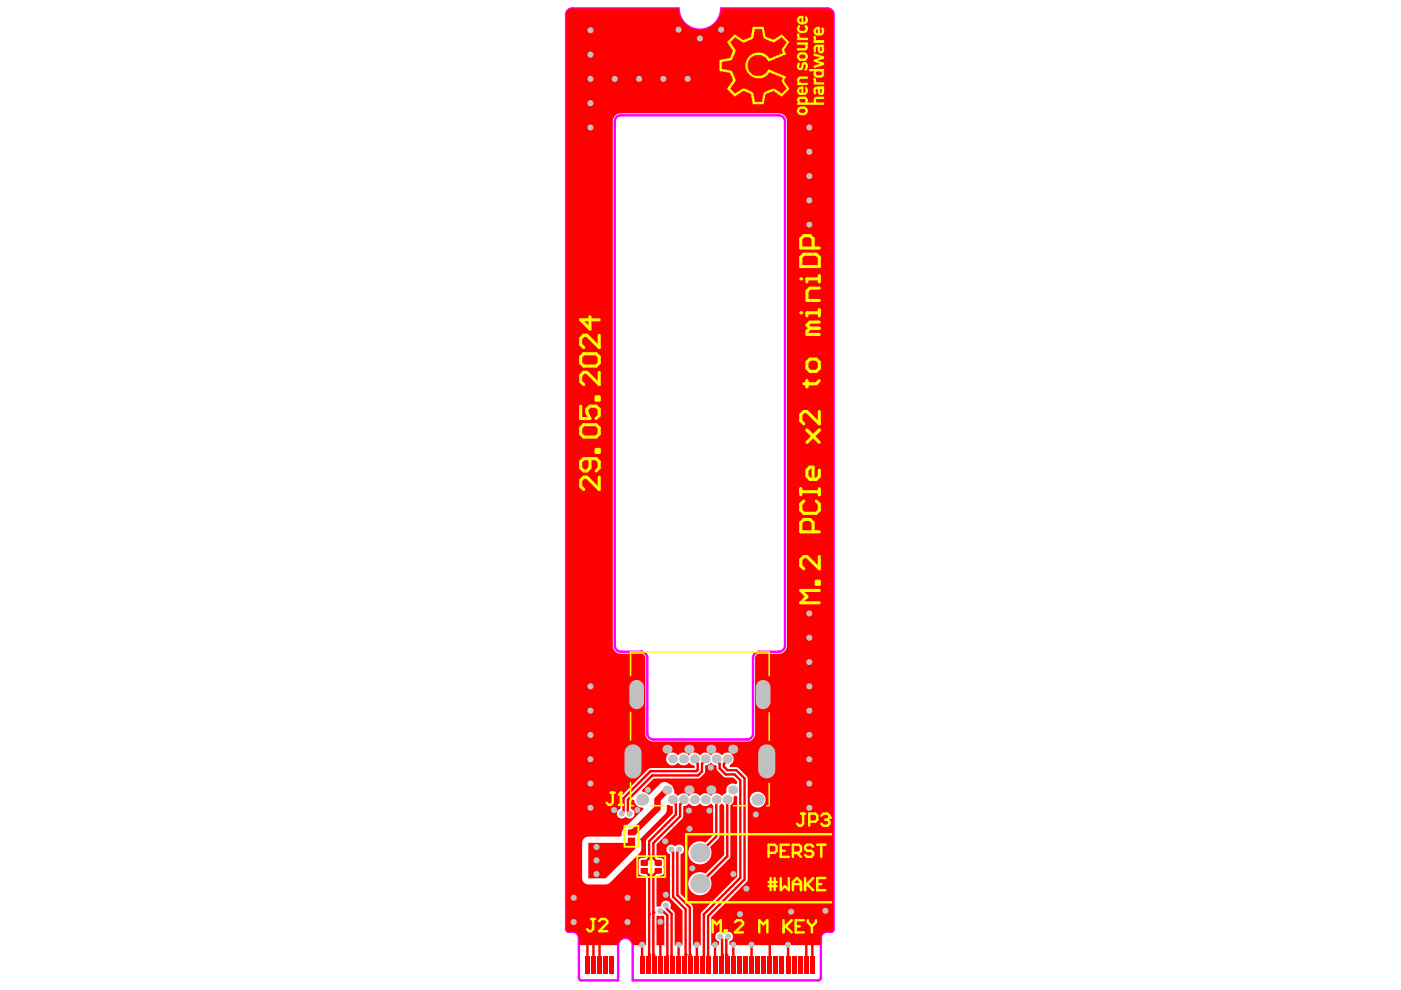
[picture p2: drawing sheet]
<svg xmlns="http://www.w3.org/2000/svg" width="297mm" height="210mm" viewBox="0 0 297 210" stroke-linecap="round" stroke-linejoin="round" font-family="sans-serif">
<path d="M131.6 138.2h4.3" fill="none" stroke="#f0f" stroke-width=".52"/>
<circle cx="135.9" cy="138.2" r=".26" fill="#f0f"/>
<path d="M137.2 139.5v16M137.2 155.5h.1M138.5 156.8h19.9" fill="none" stroke="#f0f" stroke-width=".52"/>
<circle cx="158.4" cy="156.8" r=".26" fill="#f0f"/>
<path d="M120.3 2.3l.6-.4 .4-.1h22.6a4.5 4.5 0 0 0 4.5 4.5 4.5 4.5 0 0 0 4.5-4.5h22.6a1.29 1.29 0 0 1 1.2 1.3v193.9v.3l-.5 .3a1.72 1.72 0 0 0-2.1 .8l-.1 8.9v.3l-.5 .3h-39.4v-7.5a1.55 1.55 0 0 0-1.5-1.6 1.55 1.55 0 0 0-1.5 1.6v7.5h-7.8l-.5-.3-.1-.3v-8.5a1.29 1.29 0 0 0-1.3-1.2l-1.1-.1-.3-.5v-193.9zM131.6 138.2a1.29 1.29 0 0 1-1.3-1.3v-111.2a1.29 1.29 0 0 1 1.3-1.2h33.5a1.29 1.29 0 0 1 1.3 1.2v111.2a1.29 1.29 0 0 1-1.3 1.3h-4.1a1.29 1.29 0 0 0-1.3 1.3M135.9 138.2a1.29 1.29 0 0 1 1.3 1.3M159.7 139.5v16a1.29 1.29 0 0 1-1.3 1.3M159.7 139.5h.1M137.2 155.5a1.29 1.29 0 0 0 1.3 1.3" fill="none" stroke="#f0f" stroke-width=".52"/>
<g fill="#f00">
<path d="M133.1 177.6h1.6v1.1l-.6 .1-1-.1z"/>
<path d="M133.1 176l.6-.2 1 .2v1.1h-1.6z"/>
<path d="M138.8 182.4l.6-.1 .9 .1v1.1h-1.5z"/>
<path d="M138.8 184h1.5v1.1l-.5 .2-1-.2z"/>
<path d="M135.8 182.4l.6-.1 1 .1v1.1h-1.6z"/>
<path d="M135.8 184h1.6v1.1l-.6 .2-1-.2z"/>
<path d="M144.9 170.9a1.38 1.38 0 0 0 1.2-.6 1.42 1.42 0 0 0 2.3 0 1.42 1.42 0 0 0 2.3 0l.5 .4v6.4l-1.6 1.6a2.46 2.46 0 0 0-3.6 1.7 2.46 2.46 0 0 0 2.8 2.8 2.46 2.46 0 0 0 1.7-3.6l2-2v-6.9l.5-.4 .5 .4v10.6l-3.9 3.9a2.46 2.46 0 0 0-3.6 1.7 2.46 2.46 0 0 0 2.8 2.9 2.46 2.46 0 0 0 1.7-3.6l4.3-4.4v-11.1a1.29 1.29 0 0 0 .7-1.6l.5-.4 .3 .2v16.9l-7.7 7.8v6.8h-1.7v-8.2l-2.6-2.7v-8.4a1.04 1.04 0 0 0 .6-1.6 1.04 1.04 0 0 0-1.7 0 1.04 1.04 0 0 0-1.7 0 1.04 1.04 0 0 0 .6 1.6v9l.2 .5 2.4 2.5v7.3h-1.6v-6.7l-.2-.4-.8-.8a1.04 1.04 0 0 0-.7-1.5 1.04 1.04 0 0 0-1.2 1.2l-.7 .1-.3-.2v-6.1l.2-.3 .9-.1 .4-.3v-2.9l-.2-.4-1.1-.1-.2-.3v-2.6l5.5-5.4 .2-.5z"/>
<path d="M139.2 194.2l.3-.1 .7 .1 .3-.1 .3 .3v6h-1.6z"/>
<path d="M136.1 167.5l2.5-2.4h9.4a2.22 2.22 0 0 0 1.5-2.8 1.38 1.38 0 0 0 1.2-.6 1.38 1.38 0 0 0 1.2 .6l.1 .9 1.4 1.5 .5 .2h1.6l.8 .8v.4l-.3 .2a1.34 1.34 0 0 0-1.5 .1 1.34 1.34 0 0 0-.4 1.5l-1.1 .9a1.42 1.42 0 0 0-2.3 0 1.42 1.42 0 0 0-2.3 0 1.42 1.42 0 0 0-2.3 0 1.42 1.42 0 0 0-2.4 0l-.7-.6a2.37 2.37 0 0 0-1.6-2.3l-.5-.1-.9 .4-2.2 2.2h-.4l-.6-.4-.6-.1z"/>
<path d="M138.7 169.3l2.2-2.2 .8 .7v.4l-1.6 1.5v2l-5.4 5.4h-1.6v-.4l5.6-5.6z"/>
<path d="M124.7 178.7h10v1.3l-6.3 6.2h-3.7z"/>
<path d="M120.6 2l.5-.2h22.8a4.5 4.5 0 0 0 4.5 4.5 4.5 4.5 0 0 0 4.5-4.5h22.6a1.23 1.23 0 0 1 1.2 1.3v194l-.4 .5a1.8 1.8 0 0 0-2.2 1l-.1 1.8h-19.3v-.8a1.04 1.04 0 0 0 .5-1.6 1.04 1.04 0 0 0-1.7 0 1.04 1.04 0 0 0-1.7 0 1.04 1.04 0 0 0 .6 1.6v.8h-1.6v-5.9l7.5-7.5 .2-.5v-21.4l-.2-.5-1.7-1.8-.5-.2h-1.3v-.5a1.38 1.38 0 0 0 .4-2.1 1.38 1.38 0 0 0-2.2 .1 1.42 1.42 0 0 0-2.3 0 1.42 1.42 0 0 0-2.3 0 1.42 1.42 0 0 0-2.3 0 1.42 1.42 0 0 0-2.4 0 1.39 1.39 0 0 0-2-.2 1.39 1.39 0 0 0 0 2.1 1.39 1.39 0 0 0 2-.3 1.42 1.42 0 0 0 2.4 0 1.38 1.38 0 0 0 1.2 .6v.5l-9.6 .1-6 5.9-.1 .4v2.3a1.04 1.04 0 0 0-.6 1.6 1.04 1.04 0 0 0 1.7 0 1.04 1.04 0 0 0 1.7 0 1.04 1.04 0 0 0-.6-1.6v-1.6l.3-.4 .4 .1a1.65 1.65 0 0 0 1.8 1.6l.1 .3-4.2 4.3-.3 .4-.1 .9-.2 .3h-6.9a1.31 1.31 0 0 0-1.3 1.3v7.5a1.31 1.31 0 0 0 1.3 1.3l4.2-.1 6.7-6.5a2.96 2.96 0 0 0 .1-3l5.3-5.3 .3-.4 .1-1.5 .3-.1 .9 .3v1.5l-5.6 5.7v3.5l-.2 .3-1 .1-.4 .3v3l.4 .3 .9 .1 .3 .3v14.4h-2.9a1.55 1.55 0 0 0-1.5-1.6 1.55 1.55 0 0 0-1.5 1.6h-8.4v-1.8a1.29 1.29 0 0 0-1.3-1h-1l-.4-.5v-194.3zM130.6 24.4l-.4 .5-.3 .6v111.4a1.7 1.7 0 0 0 1.4 1.7h4.6a.89 .89 0 0 1 .9 .9v16a1.7 1.7 0 0 0 1.4 1.7h20.2a1.7 1.7 0 0 0 1.7-1.4v-16.3a.89 .89 0 0 1 .9-.9h4.1a1.7 1.7 0 0 0 1.7-1.4l.1-111.5a1.7 1.7 0 0 0-1.4-1.6l-34.1-.1zM158.9 169.5a1.7 1.7 0 0 0 3.4 0 1.7 1.7 0 0 0-3.4 0z"/>
</g>
<path d="M143.3 170.6v2.1l-5.7 5.7v3.6M144.2 170.6v2.5l-5.7 5.7v3.2M147.9 161.9v1.3l-.3 .3h-9.7l-5.7 5.7M148.8 161.9v1.7l-.8 .8h-9.7l-5.2 5.2M125.7 199.4l.1 .2v5M140 195.4v9.2M172.2 199.2v5.4" fill="none" stroke="#f00" stroke-width=".52"/>
<g fill="#f00">
<circle cx="140" cy="204.6" r=".26"/>
<circle cx="140" cy="195.4" r=".26"/>
</g>
<path d="M132.2 169.2v2.7M133.1 169.6v2.3" fill="none" stroke="#f00" stroke-width=".52"/>
<circle cx="147.7" cy="200.3" r=".26" fill="#f00"/>
<path d="M149.2 193.8v8.9M150.1 194.2v8.5M147.7 200.3v4.3M151.6 200.3h.1" fill="none" stroke="#f00" stroke-width=".52"/>
<circle cx="151.6" cy="204.6" r=".26" fill="#f00"/>
<path d="M152.7 198.8l.4 .4v3.2M154.4 198.8l-.4 .4v3.2M151.6 200.3v4.3" fill="none" stroke="#f00" stroke-width=".52"/>
<circle cx="147.7" cy="204.6" r=".26" fill="#f00"/>
<path d="M140 193.2l.2 .1h.5M141.2 192l.1 .1v.6l1.1 1M142.3 180.1v.2l.4 .4v9.4l2.7 2.7v9.6M143.6 180.7v9.1l2.7 2.6v12l.2 .2M144 180.1v.2" fill="none" stroke="#f00" stroke-width=".52"/>
<circle cx="146.3" cy="202.4" r=".26" fill="#f00"/>
<path d="M144 180.3l-.4 .4" fill="none" stroke="#f00" stroke-width=".52"/>
<circle cx="145.4" cy="202.4" r=".26" fill="#f00"/>
<path d="M137.6 185.6v8.2M138.5 185.6v16.8M140.7 193.3l.8 .8v10.3l-.2 .2M142.4 193.7v10.7l.2 .2M141.5 202.7h.1M145.4 202.4v2" fill="none" stroke="#f00" stroke-width=".52"/>
<circle cx="138.5" cy="193.5" r=".26" fill="#f00"/>
<path d="M137.6 193.8v8.6" fill="none" stroke="#f00" stroke-width=".52"/>
<circle cx="137.6" cy="193.8" r=".26" fill="#f00"/>
<path d="M136.1 200.3v4.3M136.1 200.3h.1" fill="none" stroke="#f00" stroke-width=".52"/>
<circle cx="136.1" cy="204.6" r=".26" fill="#f00"/>
<path d="M152.7 198.6v.2M153.1 202.4v2M154 202.4v2l.2 .2" fill="none" stroke="#f00" stroke-width=".52"/>
<circle cx="153.1" cy="202.4" r=".26" fill="#f00"/>
<path d="M154.4 198.6v.2M153.1 204.4l-.2 .2" fill="none" stroke="#f00" stroke-width=".52"/>
<circle cx="154" cy="202.4" r=".26" fill="#f00"/>
<path d="M132.2 171.9l-.4 .4v.2M133.1 171.9l.4 .4v.2M147.2 160.9v.3l.7 .7M149.5 160.9v.3l-.7 .7M151.9 160.9v.3l.7 .7v1l1.3 1.3h1.8l1.3 1.2v20.7l-7.8 7.7M151.9 169.5v7.8l-3.5 3.5M154.2 160.9v.3l-.7 .7v.6l.7 .8h1.9l1.8 1.8v21.4l-7.8 7.7M154.2 169.5v12.1l-5.8 5.8M145.4 204.4l-.2 .2M155.5 200.4v4.2" fill="none" stroke="#f00" stroke-width=".52"/>
<circle cx="143.9" cy="204.6" r=".26" fill="#f00"/>
<path d="M142.6 169.5v.3l.7 .8M144.9 169.5v.3l-.7 .8M136.6 184.6l1 1M137.6 182l-1 1M138.5 182l1.1 1M139.6 184.6l-1.1 1M143.9 200.3v4.3M143.9 200.3h.1M149.2 202.7v1.7l-.2 .2M149.2 202.7h.1M150.1 202.7v1.7l.2 .2" fill="none" stroke="#f00" stroke-width=".52"/>
<circle cx="138.5" cy="202.4" r=".26" fill="#f00"/>
<path d="M137.6 202.4v2M138.5 202.4v2l.2 .2" fill="none" stroke="#f00" stroke-width=".52"/>
<circle cx="137.6" cy="202.4" r=".26" fill="#f00"/>
<path d="M124.5 199.6v5M127.1 199.4v5.2M163.2 199.4v5.2M170.9 199.3v5.3M137.6 204.4l-.2 .2M159.3 200.4v4.2M167.1 200.4v4.2" fill="none" stroke="#f00" stroke-width=".52"/>
<g fill="#c0c0c0">
<circle cx="171.6" cy="166.1" r=".64"/>
<circle cx="171.6" cy="171.3" r=".64"/>
<circle cx="150.4" cy="171.9" r=".64"/>
<circle cx="146.1" cy="171.9" r=".64"/>
<circle cx="150.7" cy="162.7" r=".64"/>
<circle cx="137.4" cy="167.5" r=".64"/>
<circle cx="130.2" cy="171.7" r=".64"/>
<circle cx="135.1" cy="171.7" r=".64"/>
<circle cx="146.8" cy="184.1" r=".64"/>
<circle cx="155.5" cy="185.3" r=".64"/>
<circle cx="160.2" cy="172.7" r=".64"/>
<circle cx="175" cy="193.1" r=".64"/>
<circle cx="158.2" cy="188.4" r=".64"/>
<circle cx="156.9" cy="193.8" r=".64"/>
<circle cx="121.6" cy="190.3" r=".64"/>
<circle cx="121.6" cy="195.5" r=".64"/>
<circle cx="133" cy="190.3" r=".64"/>
<circle cx="133" cy="195.5" r=".64"/>
<circle cx="167.7" cy="193.3" r=".64"/>
<circle cx="126.5" cy="182.4" r=".64"/>
<circle cx="126.5" cy="185.3" r=".64"/>
<circle cx="126.5" cy="179.6" r=".64"/>
<circle cx="171.6" cy="161" r=".64"/>
<circle cx="171.6" cy="155.8" r=".64"/>
<circle cx="125.2" cy="171.3" r=".64"/>
<circle cx="125.2" cy="166.1" r=".64"/>
<circle cx="125.2" cy="161" r=".64"/>
<circle cx="125.2" cy="150.7" r=".64"/>
<circle cx="125.2" cy="155.8" r=".64"/>
<circle cx="125.2" cy="145.5" r=".64"/>
<circle cx="125.2" cy="27" r=".64"/>
<circle cx="125.2" cy="11.6" r=".64"/>
<circle cx="125.2" cy="6.4" r=".64"/>
<circle cx="125.2" cy="16.7" r=".64"/>
<circle cx="125.2" cy="21.9" r=".64"/>
<circle cx="171.6" cy="42.5" r=".64"/>
<circle cx="171.6" cy="37.3" r=".64"/>
<circle cx="171.6" cy="27" r=".64"/>
<circle cx="171.6" cy="32.2" r=".64"/>
<circle cx="171.6" cy="47.6" r=".64"/>
<circle cx="171.6" cy="145.5" r=".64"/>
<circle cx="171.6" cy="140.4" r=".64"/>
<circle cx="171.6" cy="130.1" r=".64"/>
<circle cx="171.6" cy="135.2" r=".64"/>
<circle cx="171.6" cy="150.7" r=".64"/>
<circle cx="145.8" cy="16.7" r=".64"/>
<circle cx="130.3" cy="16.7" r=".64"/>
<circle cx="140.7" cy="16.7" r=".64"/>
<circle cx="135.5" cy="16.7" r=".64"/>
<circle cx="146.2" cy="175.7" r=".64"/>
<circle cx="141" cy="178.4" r=".64"/>
<circle cx="141.2" cy="189.7" r=".64"/>
<circle cx="140" cy="195.4" r=".64"/>
<circle cx="147.7" cy="200.3" r=".64"/>
<circle cx="151.6" cy="200.3" r=".64"/>
<circle cx="141.2" cy="192" r=".64"/>
<circle cx="140" cy="193.2" r=".64"/>
<circle cx="142.3" cy="180.1" r=".64"/>
<circle cx="144" cy="180.1" r=".64"/>
<circle cx="136.1" cy="200.3" r=".64"/>
<circle cx="154.4" cy="198.6" r=".64"/>
<circle cx="152.7" cy="198.6" r=".64"/>
<circle cx="155.5" cy="200.3" r=".64"/>
<circle cx="133.5" cy="172.5" r=".64"/>
<circle cx="131.8" cy="172.5" r=".64"/>
<circle cx="143.9" cy="200.3" r=".64"/>
<circle cx="159.3" cy="200.3" r=".64"/>
<circle cx="167.1" cy="200.3" r=".64"/>
<circle cx="148.4" cy="8.2" r=".64"/>
<circle cx="152.9" cy="6.3" r=".64"/>
<circle cx="143.9" cy="6.3" r=".64"/>
<circle cx="136.1" cy="169.5" r="1.29"/>
<circle cx="142.6" cy="169.5" r=".97"/>
<circle cx="144.9" cy="169.5" r=".97"/>
<circle cx="147.2" cy="169.5" r=".97"/>
<circle cx="148.4" cy="187.4" r="2.06"/>
<circle cx="148.4" cy="180.8" r="2.06"/>
<circle cx="149.5" cy="169.5" r=".97"/>
<circle cx="151.9" cy="169.5" r=".97"/>
<circle cx="154.2" cy="169.5" r=".97"/>
</g>
<path d="M134.2 159.6v3.6" fill="none" stroke="#c0c0c0" stroke-width="3.6"/>
<path d="M135 145.7v3.1" fill="none" stroke="#c0c0c0" stroke-width="3.1"/>
<g fill="#c0c0c0">
<circle cx="141.4" cy="167.5" r=".97"/>
<circle cx="141.4" cy="158.9" r=".97"/>
<circle cx="142.6" cy="160.9" r=".97"/>
<circle cx="144.9" cy="160.9" r=".97"/>
<circle cx="146.1" cy="167.5" r=".97"/>
<circle cx="146.1" cy="158.9" r=".97"/>
<circle cx="147.2" cy="160.9" r=".97"/>
<circle cx="149.5" cy="160.9" r=".97"/>
<circle cx="150.7" cy="167.5" r=".97"/>
<circle cx="150.7" cy="158.9" r=".97"/>
<circle cx="151.9" cy="160.9" r=".97"/>
<circle cx="154.2" cy="160.9" r=".97"/>
<circle cx="155.3" cy="167.5" r=".97"/>
<circle cx="155.3" cy="158.9" r=".97"/>
<circle cx="160.6" cy="169.5" r="1.29"/>
</g>
<path d="M161.8 145.7v3.1" fill="none" stroke="#c0c0c0" stroke-width="3.1"/>
<path d="M162.6 159.6v3.6" fill="none" stroke="#c0c0c0" stroke-width="3.6"/>
<g fill="#f00">
<path d="M133.4 176.1h1v1h-1z" fill-rule="evenodd"/>
<path d="M133.4 177.6h1v1h-1z" fill-rule="evenodd"/>
<path d="M171.8 202.7h.9v3.7h-.9z" fill-rule="evenodd"/>
<path d="M170.5 202.7h.9v3.7h-.9z" fill-rule="evenodd"/>
<path d="M169.2 202.7h.9v3.7h-.9z" fill-rule="evenodd"/>
<path d="M167.9 202.7h.9v3.7h-.9z" fill-rule="evenodd"/>
<path d="M166.6 202.7h.9v3.7h-.9z" fill-rule="evenodd"/>
<path d="M165.3 202.7h.9v3.7h-.9z" fill-rule="evenodd"/>
<path d="M164 202.7h1v3.7h-1z" fill-rule="evenodd"/>
<path d="M162.8 202.7h.9v3.7h-.9z" fill-rule="evenodd"/>
<path d="M161.5 202.7h.9v3.7h-.9z" fill-rule="evenodd"/>
<path d="M160.2 202.7h.9v3.7h-.9z" fill-rule="evenodd"/>
<path d="M158.9 202.7h.9v3.7h-.9z" fill-rule="evenodd"/>
<path d="M157.6 202.7h.9v3.7h-.9z" fill-rule="evenodd"/>
<path d="M156.3 202.7h.9v3.7h-.9z" fill-rule="evenodd"/>
<path d="M155 202.7h.9v3.7h-.9z" fill-rule="evenodd"/>
<path d="M153.7 202.7h.9v3.7h-.9z" fill-rule="evenodd"/>
<path d="M152.4 202.7h1v3.7h-1z" fill-rule="evenodd"/>
<path d="M151.2 202.7h.9v3.7h-.9z" fill-rule="evenodd"/>
<path d="M149.9 202.7h.9v3.7h-.9z" fill-rule="evenodd"/>
<path d="M148.6 202.7h.9v3.7h-.9z" fill-rule="evenodd"/>
<path d="M147.3 202.7h.9v3.7h-.9z" fill-rule="evenodd"/>
<path d="M146 202.7h.9v3.7h-.9z" fill-rule="evenodd"/>
<path d="M144.7 202.7h.9v3.7h-.9z" fill-rule="evenodd"/>
<path d="M143.4 202.7h.9v3.7h-.9z" fill-rule="evenodd"/>
<path d="M142.1 202.7h.9v3.7h-.9z" fill-rule="evenodd"/>
<path d="M140.8 202.7h.9v3.7h-.9z" fill-rule="evenodd"/>
<path d="M139.6 202.7h.9v3.7h-.9z" fill-rule="evenodd"/>
<path d="M138.3 202.7h.9v3.7h-.9z" fill-rule="evenodd"/>
<path d="M137 202.7h.9v3.7h-.9z" fill-rule="evenodd"/>
<path d="M135.7 202.7h.9v3.7h-.9z" fill-rule="evenodd"/>
<path d="M129.2 202.7h.9v3.7h-.9z" fill-rule="evenodd"/>
<path d="M128 202.7h.9v3.7h-.9z" fill-rule="evenodd"/>
<path d="M126.7 202.7h.9v3.7h-.9z" fill-rule="evenodd"/>
<path d="M125.4 202.7h.9v3.7h-.9z" fill-rule="evenodd"/>
<path d="M124.1 202.7h.9v3.7h-.9z" fill-rule="evenodd"/>
<path d="M139 184h1.1v1.1h-1.1z" fill-rule="evenodd"/>
<path d="M139 182.5h1.1v1h-1.1z" fill-rule="evenodd"/>
<path d="M136.1 184h1v1.1h-1z" fill-rule="evenodd"/>
<path d="M136.1 182.5h1v1h-1z" fill-rule="evenodd"/>
</g>
<g fill="#ff0">
<path d="M169.1 7h.2l.3 .3-.1 .5 .2 .2h1.6v.5h-2.3v-.5h.2l-.2-.2z"/>
<path d="M172.5 11.3l2.2 .6-.1 .6-1.2 .3 .2 .2 1.1 .3v.5l-1.7 .5v.1h-.5v-.5l1.2-.3v-.2l-1.1-.2-.1-.5 1.4-.4-.3-.2-1-.2z"/>
<path d="M169.2 16.3h.3v-.1h1.8v.5h-1.6l-.2 .3 .1 .4 1.7 .2v.3l-.1 .2h-2.1l-.1-.5h.2v-.2l-.2-.2v-.5z"/>
<path d="M172.5 7.6l.1-.1a.9 .9 0 0 1 .4 1h1.7v.6h-2.2l.1-.7-.2-.4z"/>
<path d="M169 9h2.3l-.1 1.5-.3 .2h-1.9v-.5h1.7v-.2h.1l-.1-.5h-1.7z"/>
<path d="M169.2 5.3h.4v.3h.1l-.2 .3v.4l.2 .2h.9l.2-.2v-.4l-.2-.3h.1v-.3h.3v.3l.3 .1-.1 1-.5 .3-1.4-.1-.3-.5v-.6l.2-.2z"/>
<path d="M172.5 16.5l.5 .1 .1 .8h1.6v.5h-2.2l.1-.6-.2-.3z"/>
<path d="M169.1 13.4l.1-.1 .4 .1-.1 1h.3l.1-1 .4-.2h.6l.4 .4-.1 1.1-.3 .3-.3-.1v-.3l.2-.2v-.6l-.4-.2-.2 1.1-.9 .2-.3-.5z"/>
<path d="M169.1 3.7l.4-.3h.8v1.3h.1l.4-.2-.1-1 .2-.1 .4 .4v.8l-.4 .5-1.2 .1-.2-.3h-.3v-.2l-.2-.1zM169.5 4.1v.4l.2 .2h.2v-.9h-.2z"/>
<path d="M154.1 8.9l1.6-1.6 .4 .1 .2 .4h.3l.1 .2h.3l.1 .3h.2l.1 .2h.4v-.1l.6-.1 .3-.3h.3l.3-.2v-.8h.1v-.6h.1l.1-.7h2.3l.4 2.2 1 .2 .3 .3 .8-.1 .2-.3h.2l.1-.2h.3l.1-.3h.2l.3-.2 1.6 1.6-1.1 1.6v.3l.2 .3 .1 .5-.6 .1-.5 .4-.9 .2-.5 .4-1 .2v.1l-.5-.3v-.3l-.4-.3h-.2l-.5-.4h-1.5l-.2 .2h-.3l-.1 .3h-.2l-.2 .3-.2 .2-.1 .6h-.2v1.2h.2l.1 .6 .4 .4 .3 .3 .6 .2v.1l1.6-.1 .8-.5v-.3l.3-.2v-.3h.4l.2 .3 .9 .2v.2h.4l.2 .2h.4l.5 .4 .8 .2v.3l-.3 .3v.5l.3 .4v.2l.4 .3v.2l.2 .1 .2 .4-1.6 1.6-1.7-1.2-1.8 .6-.4 2.2h-2.3l-.1-.7h-.1v-.7h-.1v-.7l-.5-.4-.9-.2v-.1l-.7 .1-.2 .4h-.3l-.1 .2h-.3l-.1 .3h-.2l-.3 .2-1.6-1.6 .2-.4 .6-.6v-.2l.2-.1v-.3l.3-.1v-.5h-.2v-.4l-.3-.5v-.3l-2.4-.5v-2.2l.7-.1v-.2l1.7-.2 .2-1 .3-.2v-.5l-.3-.1v-.3l-.2-.1v-.3l-.3-.1v-.2l-.2-.1v-.3zM154.9 8.9v.2l.2 .1v.3l.5 .5v.2l.2 .1 .2 .6h-.2v.4h-.1l-.1 .6h-.1l-.4 .9-2.1 .4v1.4l1.7 .3 .7 .3v.4l.2 .2v.4l.4 .6v.4l-.4 .4v.2l-.4 .3v.2l-.2 .1-.1 .5 .8 .9h.4l.1-.3h.3l.1-.2 .6-.3 .1-.2h.8l.2 .2h.4l.5 .4h.2l.4 .4 .2 1.8h1.6l.3-1.8 .3-.4h.4v-.1l.6-.1 .2-.3 .8-.1 1.6 1.1 1-1-.2-.5-.3-.2v-.3l-.5-.5v-.6l.2-.3-.8-.3-.3-.2h-.3l-.3-.3h-.4l-.5-.3h-.3l-.4 .6h-.2l-.3 .3h-.3l-.3 .3h-1.5v-.1l-.8-.3-.9-.8-.2-.9h-.1v-1.2l.2-.4a2.37 2.37 0 0 1 1.1-1.3l.6-.4h.8v-.1l.8 .1v.1h.4l.3 .4h.3l.5 .7 .6-.1 .5-.4h.4l.2-.2 1.2-.4-.2-.4v-.6l.5-.5 .2-.6 .3-.1v-.2l-1-1-1.6 1.1-2.1-.7-.2-.3v-.5h-.2l-.1-1.3h-1.6l-.2 1.8-.4 .4-.6 .1-.5 .4-.9 .1-.3-.4h-.3l-.1-.2h-.2l-.2-.3h-.2l-.1-.2z"/>
<path d="M171.5 14.6h3.2v.5h-.1l.1 1-.5 .4h-1.2l-.5-.4v-.4h-.1l.2-.6h-1.1zM173 15.2v.6h.3v.2l.9-.2v-.6h-.2v-.1z"/>
<path d="M169.1 20.7l.2-.2h1.6l.4 .5-.1 .7h1.4l-.1-.1 .1-1h.3v-.1h1.8v.5h-1.7l.1 .7h1.6v.5h-5.7v-.3l.2-.2-.2-.3zM169.6 21l-.1 .5 .2 .2h1v-.2h.1l-.1-.5z"/>
<path d="M169.3 11.2h.3v-.1l1.3 .1 .4 .5-.1 .8-.4 .4h-1.3l-.5-.6v-.6zM169.5 11.8v.4l.2 .2h.9l.2-.2v-.4l-.2-.2h-.9z"/>
<path d="M169.2 18.5l.6-.1v-.1h.5v1.3h.4l.1-.1-.1-1 .3-.1 .2 .5h.1l-.1 .9-.4 .3h-1.3l-.5-.6v-.5l.2-.2zM169.5 19v.5l.4 .1v-.7z"/>
<path d="M172.8 5.9l.3-.2h.6l.2 .1v1.2h.2l.1-.1-.1-1 .4-.1 .2 .2-.1 1.3-.4 .2-1.4-.1-.3-.4v-.3h-.1l.1-.5zM173 6.3l-.1 .4 .2 .3h.3v-.8z"/>
<path d="M172.9 9.5h1.8v.5h-.1l.1 .1v.8l-.3 .4h-.7l-.3-.5v-.8h-.4v.3h-.1l.1 .8-.2 .1-.3-.3-.1-.6h.1v-.5zM173.9 10v.8h.3v-.7z"/>
<path d="M169.3 22.7h.3v-.1l1.3 .1 .4 .5-.1 .9-.5 .3-1.4-.1-.3-.5v-.6zM169.5 23.3v.4l.2 .2h.9l.2-.2v-.4l-.2-.2h-.9z"/>
<path d="M172.5 18.7l.3-.3h.5v-.1h1.4l-.1 1.7-.1 .1-1-.1-.1-1.1h-.4l-.1 .5 .2 .4-.2 .2h-.3l-.1-.6h-.1zM173.9 18.9v.7h.3v-.7z"/>
</g>
<path d="M132.4 175.1h3v4.4h-3zM135.1 181.5h5.9v4.5h-5.9zM138.1 181.5v4.5" fill="none" stroke="#ff0" stroke-width=".39"/>
<path d="M133.7 143.3v-5.1h29.4v5.1M133.7 151v5.9M163.1 151.1v5.9M133.7 165.9v4.9h.6M137.9 170.8h3M155.5 170.8h2.9M163.1 166.1v4.7h-.5" fill="none" stroke="#ff0" stroke-width=".33"/>
<g fill="none" stroke="#ff0" stroke-width=".52">
<path d="M167.2 179.1h-1.7v2.6h1.7M172.4 179.5l-.4-.4h-.9l-.4 .4v.5l.4 .4h.9l.4 .4v.4l-.4 .5h-.9l-.4-.5M173.3 179.1h1.7M174.1 179.1v2.6M176.2 176.9h-30.7v14.4h30.7M163 187h1.7M163 187.9h1.7M163 180.8h1.2l.5-.4v-.9l-.5-.4h-1.2v2.6M163.4 186.2v2.5M164.2 186.2v2.5M165.5 186.2v2.5l.9-.8 .8 .8v-2.5M165.5 180.4h.9"/>
<path d="M168.1 180.8h1.3l.4-.4v-.9l-.4-.4h-1.3v2.6M168.1 188.7v-1.7l.9-.8 .8 .8v1.7M168.1 187.5h1.7M169 180.8l.8 .9M170.7 186.2v2.5M171.1 187.5l1.3 1.2M172.4 186.2l-1.7 1.7M173.3 187.5h.8M175 186.2h-1.7v2.5h1.7"/>
</g>
<g fill="none" stroke="#ff0" stroke-width=".65">
<path d="M123.1 75.7l.7-.7h2.6l.6 .7v1.3l-.6 .6h-2.6l-.7-.6zM125.1 67.2v2.6l-2-2h3.9M127 71.1v2.6l-2.6-2.6h-.6l-.7 .6v1.3l.7 .7M127 78.9v2.6l-2.6-2.6h-.6l-.7 .7v1.3l.7 .6M171.7 76.1h1.4l.6 .7v1.3l-.6 .6h-1.4l-.6-.6v-1.3zM171.7 69.6l-.6 .6v.7h2.6M171.7 69.6h2M173.7 65.7v1.3M173.7 66.3h-2.6v.7M173.7 68.3h-2l-.6 .6 .6 .7M123.1 86.1v2.6h2l-.7-1.3v-.6l.7-.7h1.3l.6 .7v1.3l-.6 .6M123.1 90.7l.7-.7h2.6l.6 .7v1.3l-.6 .7h-2.6l-.7-.7z"/>
<path d="M125.1 97.2v2l-.7 .7h-.6l-.7-.7v-1.3l.7-.7h2.6l.6 .7v1.3l-.6 .7M126.4 84.2h.6v.6h-.6zM126.4 95.3h.6v.6h-.6zM171.1 80.7v1.3M171.1 91.2l2.6 2.6M173.7 87.3v2.6l-2.6-2.6h-.7l-.6 .6v1.3l.6 .7M173.7 99.7v1.3l-.6 .6h-1.4l-.6-.6v-1.3l.6-.7h.7v2.6M173.7 91.2l-2.6 2.6M173.7 80.7l-.6 .7h-2.7M127 101.2v2.6l-2.6-2.6h-.6l-.7 .6v1.3l.7 .7M169.8 103.6v1.3M169.8 104.3h3.9"/>
<path d="M170.4 106.2l-.6 .7v1.3l.6 .6h2.7l.6-.6v-1.3l-.6-.7M172.4 112.8v-2l-.7-.7h-1.3l-.6 .7v2h3.9M173.7 103.6v1.3M173.7 118v2.6l-2.6-2.6h-.7l-.6 .6v1.4l.6 .6M173.1 123.2h.6v.7h-.6zM173.7 125.2h-3.9l1.3 1.3-1.3 1.3h3.9"/>
</g>
<circle cx="169.8" cy="66.3" r=".33" fill="#ff0"/>
<path d="M173.7 59.1h-2.6v.7M173.7 58.5v1.3M173.7 61.1h-2l-.6 .6v2h2.6" fill="none" stroke="#ff0" stroke-width=".65"/>
<circle cx="169.8" cy="59.1" r=".33" fill="#ff0"/>
<path d="M169.8 54.5l.6-.6h2.7l.6 .6v2h-3.9zM172.4 52.6v-2l-.7-.6h-1.3l-.6 .6v2h3.9" fill="none" stroke="#ff0" stroke-width=".65"/>
<g fill="none" stroke="#ff0" stroke-width=".52">
<path d="M169.9 172.5h.8M170.3 172.5v2.2l-.4 .4h-.5l-.4-.4M171.6 174.2h1.3l.4-.4v-.9l-.4-.4h-1.3v2.6M174.1 172.9l.5-.4h.8l.5 .4v.5M125.3 194.9h.9M125.7 194.9v2.1l-.4 .4h-.4l-.4-.4M127 195.3l.5-.4h.8l.5 .4v.4l-1.8 1.7h1.8M151.1 197.7v-2.6l.9 .9 .8-.9v2.6M153.7 197.3h.4v.4h-.4zM155.8 195.5l.4-.4h.9l.4 .4v.5l-1.7 1.7h1.7M161 197.7v-2.6l.8 .9 .9-.9v2.6M166.1 195.1v2.6"/>
<path d="M166.6 196.4l1.2 1.3M167.8 195.1l-1.7 1.7M168.7 196.4h.9M170.4 195.1h-1.7v2.6h1.7M171.3 195.1v.4l.8 .9M172.1 196.4v1.3M173 195.1v.4l-.9 .9"/>
</g>
<circle cx="175.9" cy="173.4" r=".26" fill="#ff0"/>
<path d="M129.5 168.1h.8M129.9 168.1v2.1l-.4 .4h-.4l-.5-.4M131.2 170.6h.9M131.6 168.1v2.5M175 173.8h.4M175.4 173.8l.5 .4v.5l-.5 .4h-.8l-.5-.4M175.9 173.4l-.5 .4" fill="none" stroke="#ff0" stroke-width=".52"/>
<circle cx="131.6" cy="168.1" r=".26" fill="#ff0"/>
<path d="M131.6 168.1l-.4 .4" fill="none" stroke="#ff0" stroke-width=".52"/>
</svg>
